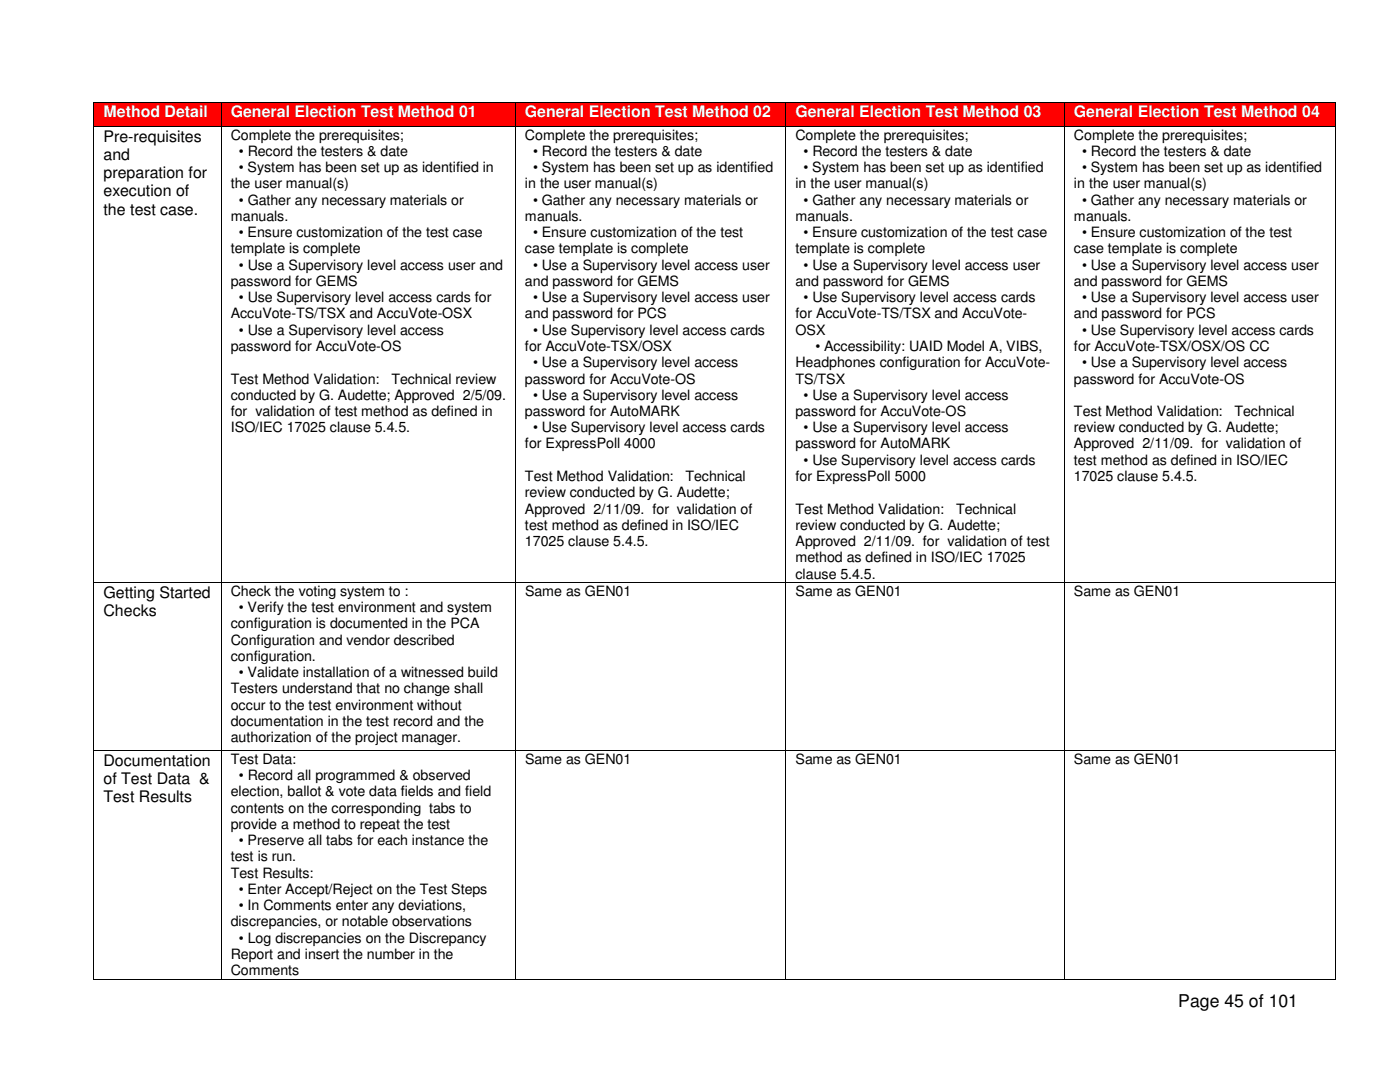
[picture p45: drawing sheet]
<svg xmlns="http://www.w3.org/2000/svg" width="279mm" height="216mm" viewBox="0 0 279 216" stroke-linecap="round" stroke-linejoin="round" font-family="sans-serif">
<defs><g id="words">
<text font-size="3.5" x="235.2" y="200.9">Page 45 of 101</text>
<g font-size="3.2" fill="#fff">
<text x="20.7" y="23.4">Method Detail</text>
<text x="46.1" y="23.4">General Election Test Method 01</text>
<text x="104.8" y="23.4">General Election Test Method 02</text>
<text x="158.7" y="23.4">General Election Test Method 03</text>
<text x="214.3" y="23.4">General Election Test Method 04</text>
</g>
<g font-size="3.2">
<text x="20.7" y="28.2">Pre-requisites</text>
<text x="20.7" y="31.9">and</text>
<text x="20.7" y="35.5">preparation for</text>
<text x="20.7" y="39.2">execution of</text>
<text x="20.7" y="42.8">the test case.</text>
<text x="20.7" y="119.3">Getting Started</text>
<text x="20.7" y="122.9">Checks</text>
<text x="20.7" y="152.8">Documentation</text>
<text x="20.7" y="156.4">of Test Data &amp;</text>
<text x="20.7" y="160.1">Test Results</text>
</g>
<g font-size="2.8">
<text x="46.1" y="27.9">Complete the prerequisites;</text>
<text x="104.8" y="27.9">Complete the prerequisites;</text>
<text x="158.8" y="27.9">Complete the prerequisites;</text>
<text x="214.3" y="27.9">Complete the prerequisites;</text>
<text x="47.7" y="31.1">• Record the testers &amp; date</text>
<text x="47.7" y="34.3">• System has been set up as identified in</text>
<text x="106.4" y="31.1">• Record the testers &amp; date</text>
<text x="106.4" y="34.3">• System has been set up as identified</text>
<text x="160.4" y="31.1">• Record the testers &amp; date</text>
<text x="160.4" y="34.3">• System has been set up as identified</text>
<text x="215.9" y="31.1">• Record the testers &amp; date</text>
<text x="215.9" y="34.3">• System has been set up as identified</text>
<text x="46.1" y="37.6">the user manual(s)</text>
<text x="47.7" y="40.8">• Gather any necessary materials or</text>
<text x="104.8" y="37.6">in the user manual(s)</text>
<text x="106.4" y="40.8">• Gather any necessary materials or</text>
<text x="158.8" y="37.6">in the user manual(s)</text>
<text x="160.4" y="40.8">• Gather any necessary materials or</text>
<text x="214.3" y="37.6">in the user manual(s)</text>
<text x="215.9" y="40.8">• Gather any necessary materials or</text>
<text x="46.1" y="44.1">manuals.</text>
<text x="47.7" y="47.3">• Ensure customization of the test case</text>
<text x="104.8" y="44.1">manuals.</text>
<text x="106.4" y="47.3">• Ensure customization of the test</text>
<text x="158.8" y="44.1">manuals.</text>
<text x="160.4" y="47.3">• Ensure customization of the test case</text>
<text x="214.3" y="44.1">manuals.</text>
<text x="215.9" y="47.3">• Ensure customization of the test</text>
<text x="46.1" y="50.5">template is complete</text>
<text x="47.7" y="53.8">• Use a Supervisory level access user and</text>
<text x="104.8" y="50.5">case template is complete</text>
<text x="106.4" y="53.8">• Use a Supervisory level access user</text>
<text x="158.8" y="50.5">template is complete</text>
<text x="160.4" y="53.8">• Use a Supervisory level access user</text>
<text x="214.3" y="50.5">case template is complete</text>
<text x="215.9" y="53.8">• Use a Supervisory level access user</text>
<text x="46.1" y="57.1">password for GEMS</text>
<text x="104.8" y="57.1">and password for GEMS</text>
<text x="158.8" y="57.1">and password for GEMS</text>
<text x="214.3" y="57.1">and password for GEMS</text>
<text x="46.1" y="63.5">AccuVote-TS/TSX and AccuVote-OSX</text>
<text x="47.7" y="60.3">• Use Supervisory level access cards for</text>
<text x="104.8" y="63.5">and password for PCS</text>
<text x="106.4" y="60.3">• Use a Supervisory level access user</text>
<text x="158.8" y="63.5">for AccuVote-TS/TSX and AccuVote-</text>
<text x="160.4" y="60.3">• Use Supervisory level access cards</text>
<text x="214.3" y="63.5">and password for PCS</text>
<text x="215.9" y="60.3">• Use a Supervisory level access user</text>
<text x="46.1" y="70">password for AccuVote-OS</text>
<text x="47.7" y="66.8">• Use a Supervisory level access</text>
<text x="104.8" y="70">for AccuVote-TSX/OSX</text>
<text x="106.4" y="66.8">• Use Supervisory level access cards</text>
<text x="158.8" y="66.8">OSX</text>
<text x="162.7" y="70">• Accessibility: UAID Model A, VIBS,</text>
<text x="214.3" y="70">for AccuVote-TSX/OSX/OS CC</text>
<text x="215.9" y="66.8">• Use Supervisory level access cards</text>
<text x="46.1" y="76.5">Test Method Validation:</text>
<text x="78.1" y="76.5">Technical review</text>
<text x="104.8" y="76.5">password for AccuVote-OS</text>
<text x="106.4" y="73.3">• Use a Supervisory level access</text>
<text x="158.8" y="73.3">Headphones configuration for AccuVote-</text>
<text x="158.8" y="76.5">TS/TSX</text>
<text x="214.3" y="76.5">password for AccuVote-OS</text>
<text x="215.9" y="73.3">• Use a Supervisory level access</text>
<text x="46.1" y="83">for validation of test method as defined in</text>
<text x="46.1" y="79.8">conducted by G. Audette; Approved 2/5/09.</text>
<text x="104.8" y="83">password for AutoMARK</text>
<text x="106.4" y="79.8">• Use a Supervisory level access</text>
<text x="158.8" y="83">password for AccuVote-OS</text>
<text x="160.4" y="79.8">• Use a Supervisory level access</text>
<text x="214.3" y="83">Test Method Validation:</text>
<text x="246.4" y="83">Technical</text>
<text x="46.1" y="86.3">ISO/IEC 17025 clause 5.4.5.</text>
<text x="104.8" y="89.5">for ExpressPoll 4000</text>
<text x="106.4" y="86.3">• Use Supervisory level access cards</text>
<text x="158.8" y="89.5">password for AutoMARK</text>
<text x="160.4" y="86.3">• Use a Supervisory level access</text>
<text x="214.3" y="86.3">review conducted by G. Audette;</text>
<text x="214.3" y="89.5">Approved 2/11/09. for validation of</text>
<text x="160.4" y="92.8">• Use Supervisory level access cards</text>
<text x="214.3" y="92.8">test method as defined in ISO/IEC</text>
<text x="104.8" y="96">Test Method Validation:</text>
<text x="104.8" y="99.2">review conducted by G. Audette;</text>
<text x="136.8" y="96">Technical</text>
<text x="158.8" y="96">for ExpressPoll 5000</text>
<text x="214.3" y="96">17025 clause 5.4.5.</text>
<text x="104.8" y="102.5">Approved 2/11/09. for validation of</text>
<text x="104.8" y="105.7">test method as defined in ISO/IEC</text>
<text x="158.8" y="102.5">Test Method Validation:</text>
<text x="158.8" y="105.7">review conducted by G. Audette;</text>
<text x="190.8" y="102.5">Technical</text>
<text x="104.8" y="109">17025 clause 5.4.5.</text>
<text x="158.7" y="112.2">method as defined in ISO/IEC 17025</text>
<text x="158.8" y="109">Approved 2/11/09. for validation of test</text>
<text x="46.1" y="118.9">Check the voting system to :</text>
<text x="104.8" y="118.9">Same as GEN01</text>
<text x="158.7" y="115.4">clause 5.4.5.</text>
<text x="158.8" y="118.9">Same as GEN01</text>
<text x="214.3" y="118.9">Same as GEN01</text>
<text x="46.1" y="125.4">configuration is documented in the PCA</text>
<text x="47.7" y="122.1">• Verify the test environment and system</text>
<text x="46.1" y="128.6">Configuration and vendor described</text>
<text x="46.1" y="131.9">configuration.</text>
<text x="47.7" y="135.1">• Validate installation of a witnessed build</text>
<text x="46.1" y="138.3">Testers understand that no change shall</text>
<text x="46.1" y="141.6">occur to the test environment without</text>
<text x="46.1" y="144.9">documentation in the test record and the</text>
<text x="46.1" y="148.1">authorization of the project manager.</text>
<text x="46.1" y="152.4">Test Data:</text>
<text x="47.7" y="155.7">• Record all programmed &amp; observed</text>
<text x="104.8" y="152.4">Same as GEN01</text>
<text x="158.8" y="152.4">Same as GEN01</text>
<text x="214.3" y="152.4">Same as GEN01</text>
<text x="46.1" y="158.9">election, ballot &amp; vote data fields and field</text>
<text x="46.1" y="162.1">contents on the corresponding tabs to</text>
<text x="46.1" y="165.4">provide a method to repeat the test</text>
<text x="46.1" y="171.9">test is run.</text>
<text x="47.7" y="168.6">• Preserve all tabs for each instance the</text>
<text x="46.1" y="175.1">Test Results:</text>
<text x="47.7" y="178.4">• Enter Accept/Reject on the Test Steps</text>
<text x="46.1" y="184.9">discrepancies, or notable observations</text>
<text x="47.7" y="181.6">• In Comments enter any deviations,</text>
<text x="46.1" y="191.3">Report and insert the number in the</text>
<text x="47.7" y="188.1">• Log discrepancies on the Discrepancy</text>
<text x="46.1" y="194.6">Comments</text>
</g>
</g></defs>
<g fill="#f00">
<path d="M18.8 20.5h25.2v4.6h-25.2z"/>
<path d="M20.7 20.5h21.5v3.6h-21.5z"/>
<path d="M44.2 20.5h58.6v4.6h-58.6z"/>
<path d="M46.1 20.5h54.9v3.6h-54.9z"/>
<path d="M102.9 20.5h53.9v4.6h-53.9z"/>
<path d="M104.8 20.5h50.1v3.6h-50.1z"/>
<path d="M156.8 20.5h55.5v4.6h-55.5z"/>
<path d="M158.7 20.5h51.8v3.6h-51.8z"/>
<path d="M212.4 20.5h54v4.6h-54z"/>
<path d="M214.3 20.5h50.2v3.6h-50.2z"/>
</g>
<g fill="#000">
<path d="M18.6 20.3h.2v.2h-.2zM18.6 25.1h.2v.2h-.2zM44.1 20.3h.1v.2h-.1zM44.1 25.1h.1v.2h-.1zM102.8 20.3h.2v.2h-.2zM102.8 25.1h.2v.2h-.2zM156.8 20.3h.1v.2h-.1zM156.8 25.1h.1v.2h-.1zM212.3 20.3h.2v.2h-.2zM212.3 25.1h.2v.2h-.2zM266.4 20.3h.1v.2h-.1zM266.4 25.1h.1v.2h-.1z"/>
<path d="M18.6 116.1h.2v.2h-.2zM44.1 116.1h.1v.2h-.1zM102.8 116.1h.2v.2h-.2zM156.8 116.1h.1v.2h-.1zM212.3 116.1h.2v.2h-.2zM266.4 116.1h.1v.2h-.1zM18.6 149.6h.2v.2h-.2zM44.1 149.6h.1v.2h-.1zM102.8 149.6h.2v.2h-.2zM156.8 149.6h.1v.2h-.1zM212.3 149.6h.2v.2h-.2zM266.4 149.6h.1v.2h-.1z"/>
<path d="M18.6 195.3h.2v.2h-.2zM44.1 195.3h.1v.2h-.1zM102.8 195.3h.2v.2h-.2zM156.8 195.3h.1v.2h-.1zM212.3 195.3h.2v.2h-.2zM266.4 195.3h.1v.2h-.1z"/>
</g>
<g fill="none" stroke="#000" stroke-width=".2">
<path d="M18.7 20.5v4.6M18.7 25.3v90.8M18.8 20.4h25.3M18.8 25.2h25.3M44.2 20.5v4.6M44.2 25.3v90.8M44.2 20.4h58.6M44.2 25.2h58.6M102.9 20.5v4.6M102.9 25.3v90.8M103 20.4h53.8M103 25.2h53.8"/>
<path d="M156.8 20.5v4.6M156.8 25.3v90.8M156.9 20.4h55.4M156.9 25.2h55.4M212.4 20.5v4.6M212.4 25.3v90.8M212.5 20.4h53.9M212.5 25.2h53.9M266.4 20.5v4.6M266.4 25.3v90.8M18.7 116.3v33.3M18.8 116.2h25.3"/>
<path d="M44.2 116.3v33.3M44.2 116.2h58.6M102.9 116.3v33.3M103 116.2h53.8M156.8 116.3v33.3M156.9 116.2h55.4M212.4 116.3v33.3M212.5 116.2h53.9M266.4 116.3v33.3M18.7 149.8v45.5M18.8 149.7h25.3M44.2 149.8v45.5"/>
<path d="M44.2 149.7h58.6M102.9 149.8v45.5M103 149.7h53.8M156.8 149.8v45.5M156.9 149.7h55.4M212.4 149.8v45.5M212.5 149.7h53.9M266.4 149.8v45.5M18.8 195.4h25.3M44.2 195.4h58.6M103 195.4h53.8M156.9 195.4h55.4"/>
<path d="M212.5 195.4h53.9"/>
</g>
<use href="#words"/>
</svg>
